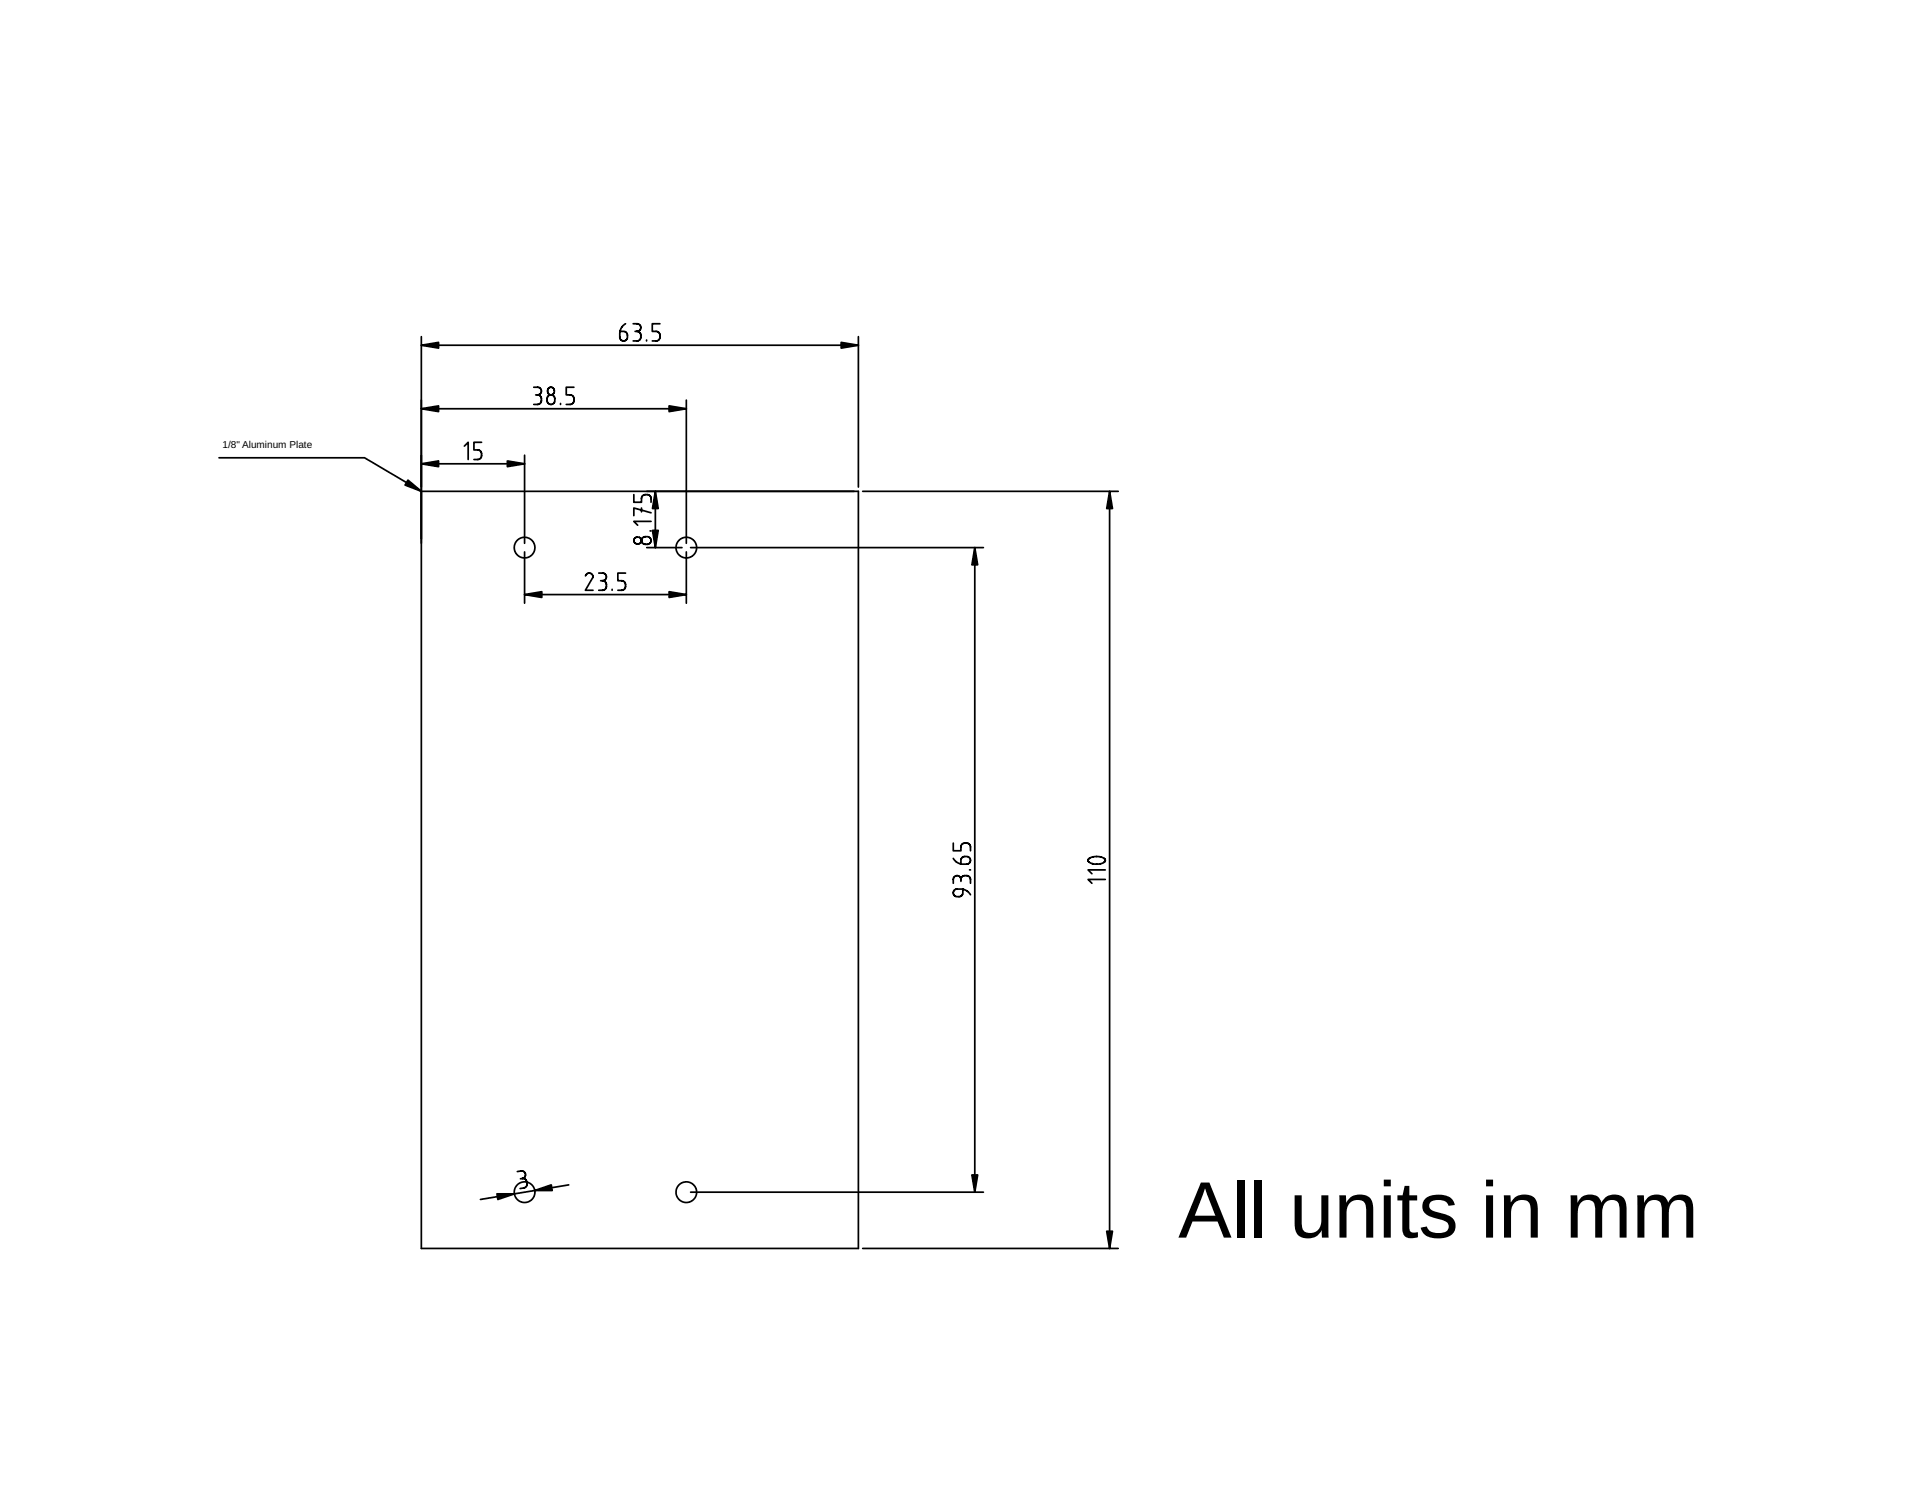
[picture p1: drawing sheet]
<svg xmlns="http://www.w3.org/2000/svg" width="279mm" height="216mm" viewBox="0 0 279 216" stroke-linecap="round" stroke-linejoin="round" font-family="sans-serif">
<defs><g id="words">
<text font-size="11.6" x="171.2" y="179.8">All units in mm</text>
<text font-size="1.5" x="32.3" y="65.1">1/8&quot; Aluminum Plate</text>
</g></defs>
<g fill="none" stroke="#000" stroke-width=".25">
<path d="M61.2 48.9v132.5h63.5v-110h-63.5l-8.2-4.9h-21.2M61.2 50.2h63.5M61.2 59.4h38.5M77.6 56.3h.5a.56 .56 0 0 1 .6 .5 .56 .56 0 0 1-.6 .6M77.8 57.4h.3M78.1 57.4a.56 .56 0 0 1 .6 .5v.3a.56 .56 0 0 1-.6 .6h-.5M79.7 57.5a.56 .56 0 0 1 .6-.1 .56 .56 0 0 1 .3 .5v.3a.56 .56 0 0 1-.5 .6 .56 .56 0 0 1-.6-.6v-.4zM81.4 58.6v.2M83.4 56.3h-1.1v1.1h.5a.56 .56 0 0 1 .6 .5v.3a.56 .56 0 0 1-.6 .6h-.5M90.9 47a1.67 1.67 0 0 0-.8 1.5v.5a.56 .56 0 0 0 .5 .5 .56 .56 0 0 0 .6-.5v-.3a.56 .56 0 0 0-.6-.6h-.5M92 47h.6a.56 .56 0 0 1 .5 .6 .56 .56 0 0 1-.5 .5M92.3 48.1h.3"/>
<path d="M92.6 48.1a.56 .56 0 0 1 .5 .6v.3a.56 .56 0 0 1-.5 .5h-.6M93.9 49.4v.1M95.9 47h-1.1v1.1h.5a.56 .56 0 0 1 .6 .6v.3a.56 .56 0 0 1-.6 .5h-.5M99.7 58.1v20.8M124.7 48.9v21.9M61.2 67.4h15M67.5 64.8l.5-.5v2.5M70 64.3h-1.1v1.1h.5a.56 .56 0 0 1 .6 .5v.3a.56 .56 0 0 1-.6 .6h-.5M76.2 66.1v12.8M92.1 71.9v1.1h1.1v-.6a.56 .56 0 0 1 .6-.5h.2a.56 .56 0 0 1 .6 .5v.6M93.2 73.8v.6M93.4 78.1l.3-.1h.3a.56 .56 0 0 1 .6 .5 .56 .56 0 0 1-.6 .6h-.2a.56 .56 0 0 1-.6-.4 .56 .56 0 0 1 .2-.6z"/>
<path d="M94 79.6h5.1M94.5 77.1h.1M94.6 75.8h-2.5l.5 .5M94.6 74.5l-2.5-.7v1.1M95.2 71.4v8.2M100.3 79.6h42.6M125.3 71.4h37.2M141.6 79.6v93.6M161.2 71.4v110M76.2 80.2v7.4M76.2 86.4h23.5M85.1 83.7a.56 .56 0 0 1 .5-.4 .56 .56 0 0 1 .5 .4"/>
<path d="M86.2 83.7h.1M86.2 83.7l-.1 .2-1 1.9h1.1M87 83.3h.6a.56 .56 0 0 1 .5 .5 .56 .56 0 0 1-.5 .6M87.3 84.4h.3M87.6 84.4a.56 .56 0 0 1 .5 .5v.3a.56 .56 0 0 1-.5 .6h-.6M88.9 85.6v.2M90.9 83.3h-1.1v1.1h.5a.56 .56 0 0 1 .6 .5v.3a.56 .56 0 0 1-.6 .6h-.5M99.7 80.2v7.4M138.5 124.7a1.67 1.67 0 0 0 1.4 .9h.6a.56 .56 0 0 0 .5-.6 .56 .56 0 0 0-.5-.6h-.3a.56 .56 0 0 0-.6 .6v.5M138.5 122.5v1.1h1.1v-.5a.56 .56 0 0 1 .6-.6h.3a.56 .56 0 0 1 .5 .6v.5M139.6 127.8a.56 .56 0 0 0-.5-.6 .56 .56 0 0 0-.6 .6v.5M139.6 127.8a.56 .56 0 0 1 .6-.6h.3a.56 .56 0 0 1 .5 .6v.5"/>
<path d="M139.6 127.8v.3M139.9 129.2v.5a.56 .56 0 0 1-.6 .6h-.2a.56 .56 0 0 1-.6-.6 .56 .56 0 0 1 .6-.5h.8a1.67 1.67 0 0 1 1.1 .8M140.9 126.4h.1M158.2 124.8a1.74 1.74 0 0 1 2.4 .2v.1a1.84 1.84 0 0 1-2.5 0zM158.2 125.2h.1M160.6 127.8h-2.5l.5 .5M160.6 126.4h-2.5l.5 .5M75.2 170.2l.5-.1a.56 .56 0 0 1 .6 .5 .56 .56 0 0 1-.4 .6M75.9 171.2a.56 .56 0 0 1 .6 .5l.1 .3a.56 .56 0 0 1-.5 .6l-.5 .1M75.9 171.2l-.3 .1M82.6 172.2l-12.8 2.1M100.3 173.2h42.6"/>
<path d="M125.3 181.4h37.2"/>
<circle cx="80.1" cy="56.8" r=".53"/>
<circle cx="76.2" cy="79.6" r="1.5"/>
<circle cx="92.7" cy="78.5" r=".53"/>
<circle cx="99.7" cy="79.6" r="1.5"/>
<circle cx="76.2" cy="173.2" r="1.5"/>
<circle cx="99.7" cy="173.2" r="1.5"/>
</g>
<g fill="#000">
<path d="M61.2 50.2l2.5-.5v.9zM61.2 59.4l2.5-.4v.8zM97.2 59l2.5 .4-2.5 .4zM122.2 49.7l2.5 .5-2.5 .4zM61.2 67.4l2.5-.4v.8zM59.3 69.8l1.9 1.6-2.3-.9zM73.7 67l2.5 .4-2.5 .4zM94.8 77.1h.8l-.4 2.5zM95.2 71.4l.4 2.5h-.8zM141.6 79.6l.4 2.5h-.8zM161.2 71.4l.4 2.5h-.8zM76.2 86.4l2.5-.4v.8z"/>
<path d="M97.2 86l2.5 .4-2.5 .4zM72.2 173.5h2.5l-2.4 .8zM77.7 173l2.4-.9 .1 .9zM141.2 170.7h.8l-.4 2.5zM160.8 178.9h.8l-.4 2.5z"/>
</g>
<g fill="#000" stroke="#000" stroke-width=".25">
<path d="M61.2 50.2l2.5-.5v.9zM61.2 59.4l2.5-.4v.8zM97.2 59l2.5 .4-2.5 .4zM122.2 49.7l2.5 .5-2.5 .4zM61.2 67.4l2.5-.4v.8zM59.3 69.8l1.9 1.6-2.3-.9zM73.7 67l2.5 .4-2.5 .4zM94.8 77.1h.8l-.4 2.5zM95.2 71.4l.4 2.5h-.8zM141.6 79.6l.4 2.5h-.8zM161.2 71.4l.4 2.5h-.8zM76.2 86.4l2.5-.4v.8z"/>
<path d="M97.2 86l2.5 .4-2.5 .4zM72.2 173.5h2.5l-2.4 .8zM77.7 173l2.4-.9 .1 .9zM141.2 170.7h.8l-.4 2.5zM160.8 178.9h.8l-.4 2.5z"/>
</g>
<use href="#words"/>
</svg>
